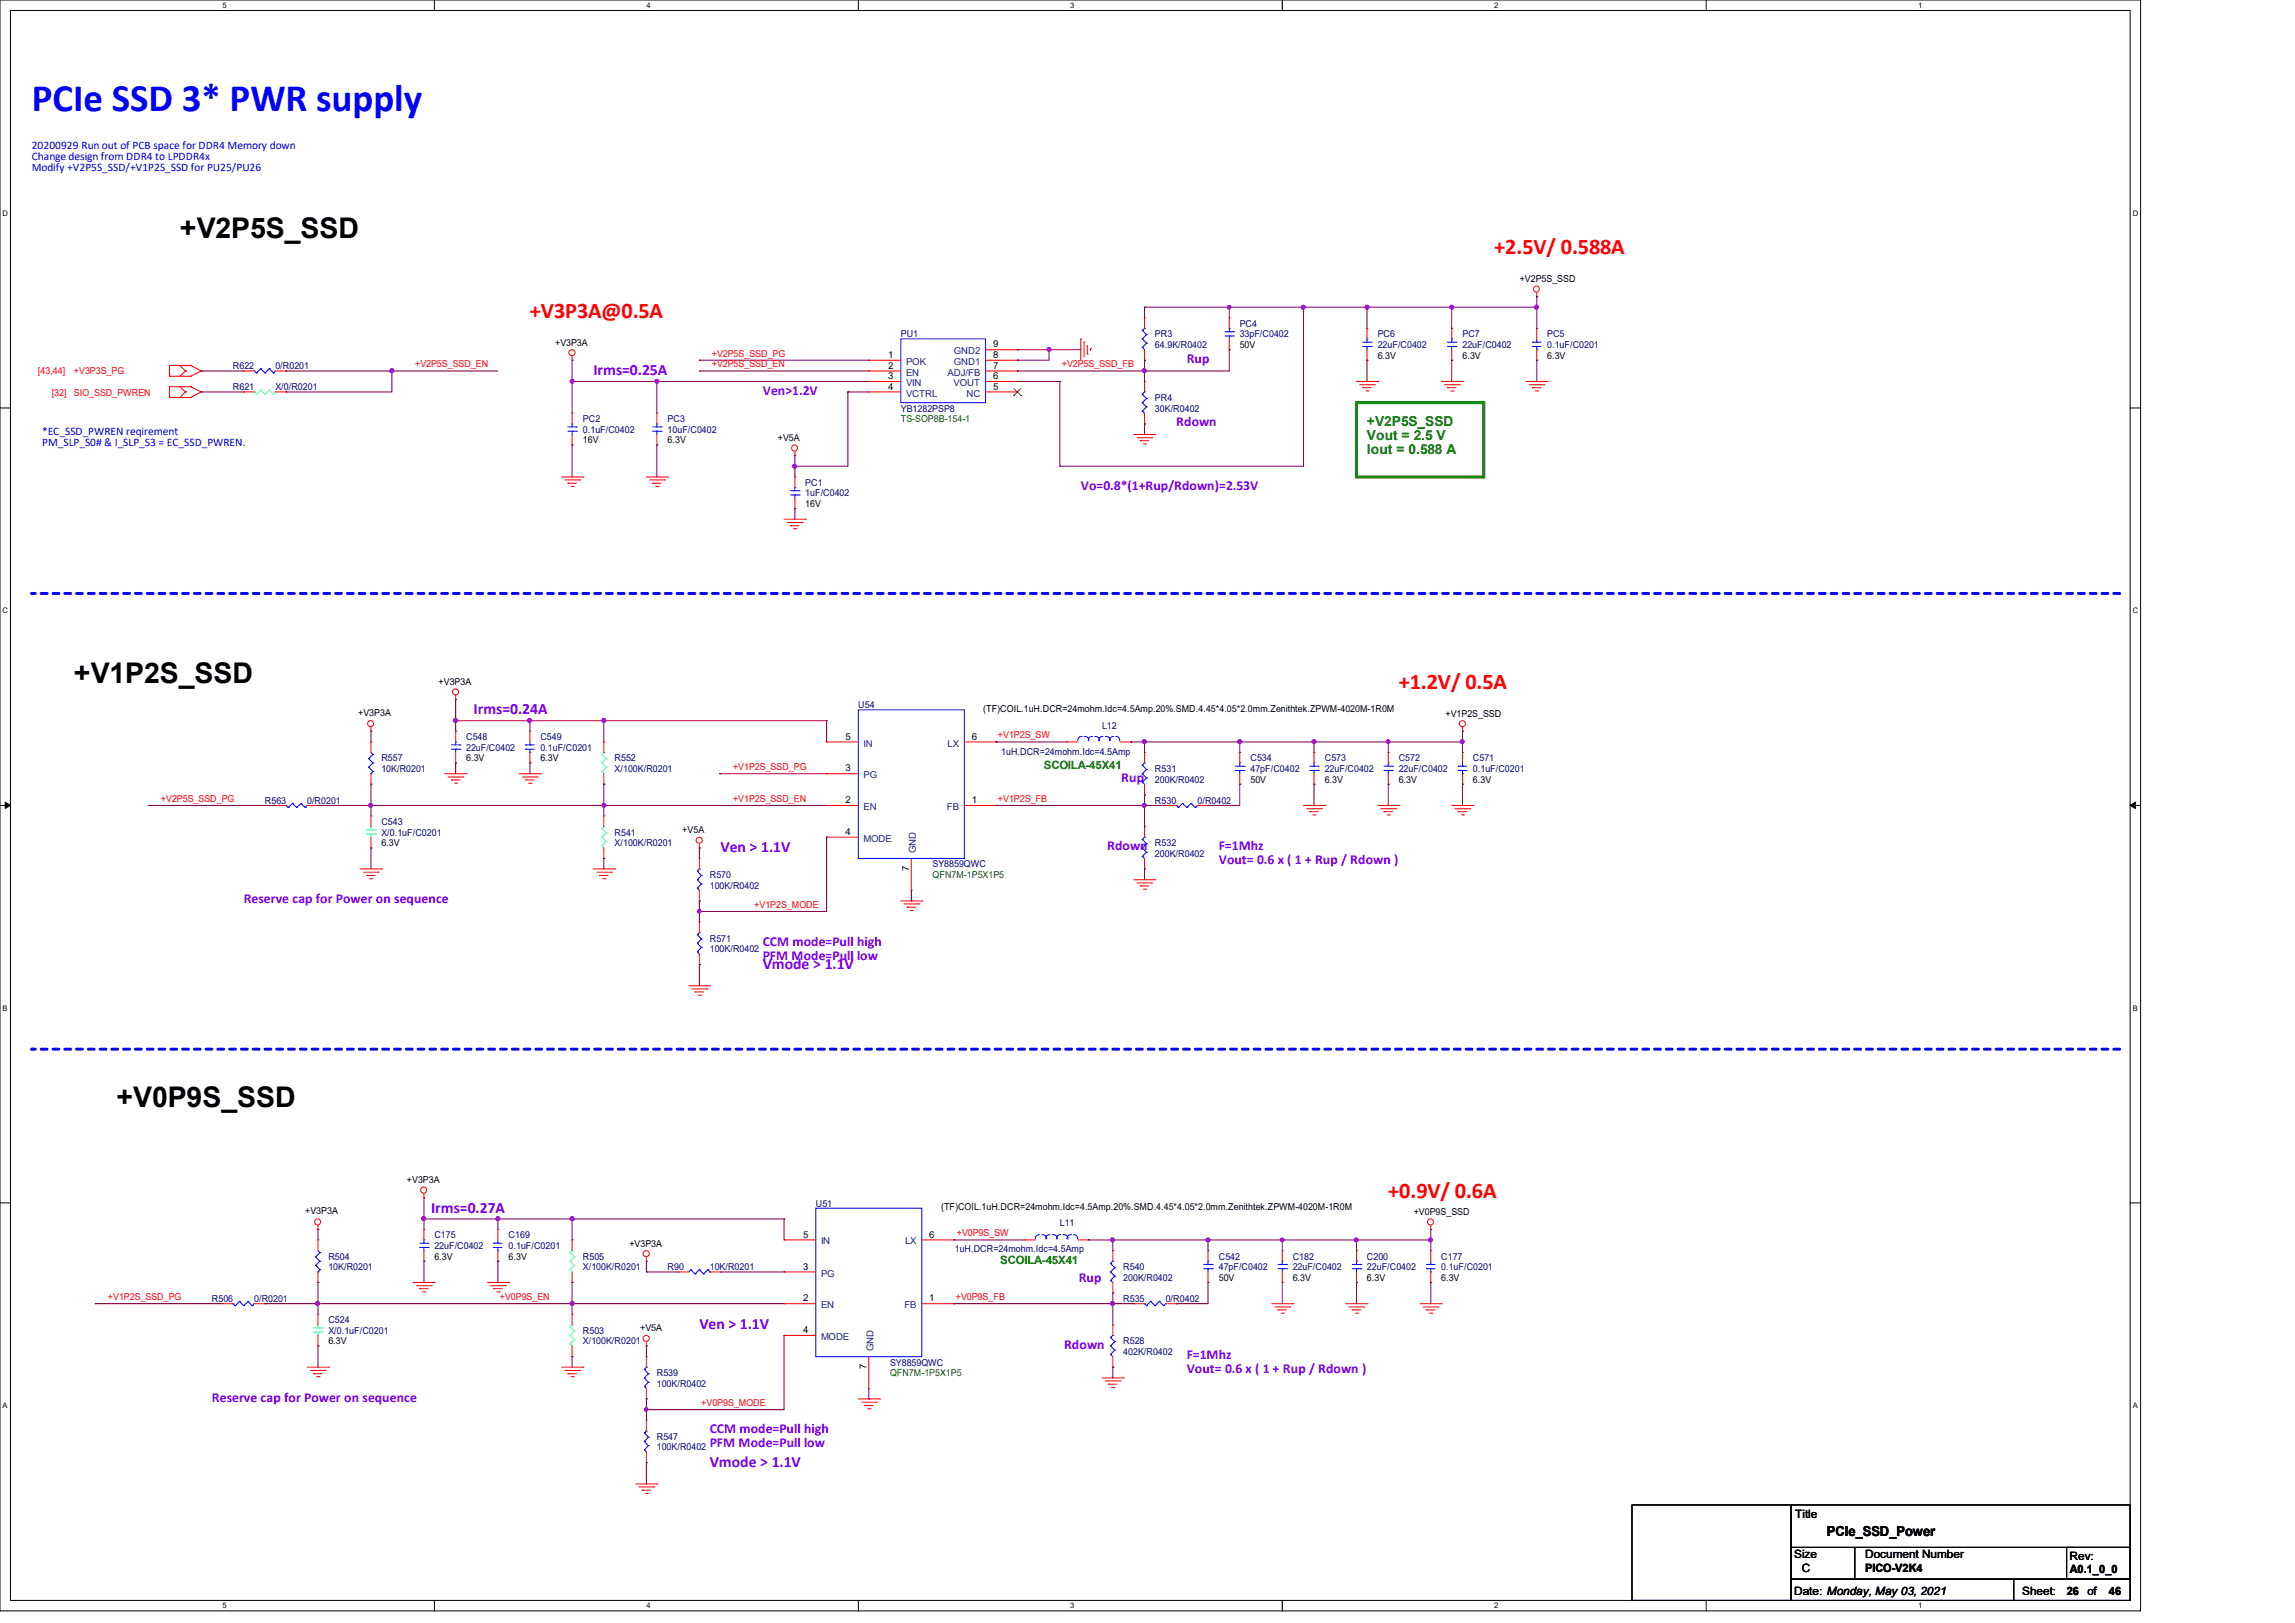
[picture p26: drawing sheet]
<svg xmlns="http://www.w3.org/2000/svg" width="297mm" height="210mm" viewBox="0 0 297 210" stroke-linecap="round" stroke-linejoin="round" font-family="sans-serif">
<defs><g id="words">
<text font-size="5" fill="#00f" x="4.1" y="14.4">PCIe SSD 3* PWR supply</text>
<g font-size="3.7">
<text x="23.3" y="30.9">+V2P5S_SSD</text>
<text x="9.6" y="88.4">+V1P2S_SSD</text>
<text x="15.1" y="143.3">+V0P9S_SSD</text>
</g>
<g font-size="2.9" fill="#f00">
<text x="193.4" y="32.9">+2.5V/ 0.588A</text>
<text x="68.6" y="41.1">+V3P3A@0.5A</text>
<text x="181" y="89.2">+1.2V/ 0.5A</text>
<text x="179.7" y="155">+0.9V/ 0.6A</text>
</g>
<g font-size="2" fill="#8000ff">
<text x="76.8" y="48.6">Irms=0.25A</text>
<text x="61.3" y="92.5">Irms=0.24A</text>
<text x="93.3" y="110.3">Ven &gt; 1.1V</text>
<text x="98.7" y="125.4">Vmode &gt; 1.1V</text>
<text x="55.8" y="156.9">Irms=0.27A</text>
<text x="90.5" y="172">Ven &gt; 1.1V</text>
<text x="91.9" y="189.8">Vmode &gt; 1.1V</text>
</g>
<g font-size="1.8" fill="#8000ff">
<text x="153.6" y="46.9">Rup</text>
<text x="98.7" y="51.1">Ven&gt;1.2V</text>
<text x="152.2" y="55.2">Rdown</text>
<text x="139.9" y="63.4">Vo=0.8*(1+Rup/Rdown)=2.53V</text>
<text x="145.1" y="101.1">Rup</text>
<text x="143.3" y="110">Rdown</text>
<text x="157.7" y="110">F=1Mhz</text>
<text x="157.7" y="111.8">Vout= 0.6 x ( 1 + Rup / Rdown )</text>
<text x="31.5" y="116.9">Reserve cap for Power on sequence</text>
<text x="98.7" y="122.4">CCM mode=Pull high</text>
<text x="98.7" y="124.2">PFM Mode=Pull low</text>
<text x="139.6" y="165.9">Rup</text>
<text x="137.7" y="174.5">Rdown</text>
<text x="153.6" y="175.9">F=1Mhz</text>
<text x="153.6" y="177.6">Vout= 0.6 x ( 1 + Rup / Rdown )</text>
<text x="27.4" y="181.4">Reserve cap for Power on sequence</text>
<text x="91.9" y="185.5">CCM mode=Pull high</text>
<text x="91.9" y="187.2">PFM Mode=Pull low</text>
</g>
<g font-size="1.8" fill="#008000">
<text x="176.9" y="55.1">+V2P5S_SSD</text>
<text x="176.9" y="56.9">Vout = 2.5 V</text>
<text x="176.9" y="58.8">Iout = 0.588 A</text>
</g>
<text font-size="1.8" x="236.4" y="198.7">PCIe_SSD_Power</text>
<g font-size="1.5" fill="#00f">
<text x="4.1" y="19.2">20200929 Run out of PCB space for DDR4 Memory down</text>
<text x="4.1" y="20.7">Change design from DDR4 to LPDDR4x</text>
<text x="4.1" y="22.2">Modify +V2P5S_SSD/+V1P2S_SSD for PU25/PU26</text>
<text x="5.5" y="56.3">*EC_SSD_PWREN reqirement</text>
<text x="5.5" y="57.7">PM_SLP_S0# &amp; I_SLP_S3 = EC_SSD_PWREN.</text>
</g>
<g font-size="1.5" fill="#008000">
<text x="135.1" y="99.5">SCOILA-45X41</text>
<text x="129.5" y="163.6">SCOILA-45X41</text>
</g>
<g font-size="1.5">
<text x="232.3" y="196.4">Title</text>
<text x="232.2" y="201.6">Size</text>
<text x="233.2" y="203.4">C</text>
<text x="241.4" y="201.6">Document Number</text>
<text x="241.4" y="203.4">PICO-V2K4</text>
<text x="267.8" y="201.8">Rev:</text>
<text x="267.9" y="203.5">A0.1_0_0</text>
<text x="232.2" y="206.4">Date: Monday, May 03, 2021</text>
<text x="261.7" y="206.4">Sheet:</text>
<text x="267.5" y="206.4">26</text>
<text x="270.2" y="206.4">of</text>
<text x="272.9" y="206.4">46</text>
</g>
<g font-size="1.2">
<text x="196.7" y="36.5">+V2P5S_SSD</text>
<text x="71.8" y="44.7">+V3P3A</text>
<text x="114.9" y="46.3">1</text>
<text x="114.9" y="47.7">2</text>
<text x="128.5" y="45">9</text>
<text x="128.5" y="46.3">8</text>
<text x="128.5" y="47.7">7</text>
<text x="160.4" y="45">50V</text>
<text x="178.3" y="46.4">6.3V</text>
<text x="189.3" y="46.4">6.3V</text>
<text x="200.2" y="46.4">6.3V</text>
<text x="114.9" y="49.1">3</text>
<text x="114.9" y="50.4">4</text>
<text x="128.5" y="49.1">6</text>
<text x="128.5" y="50.4">5</text>
<text x="75.4" y="57.4">16V</text>
<text x="86.4" y="57.4">6.3V</text>
<text x="100.7" y="57.1">+V5A</text>
<text x="104.2" y="65.6">16V</text>
<text x="56.8" y="88.6">+V3P3A</text>
<text x="46.4" y="92.6">+V3P3A</text>
<text x="109.4" y="95.7">5</text>
<text x="125.8" y="95.7">6</text>
<text x="127.3" y="92.1">(TF)COIL.1uH.DCR=24mohm.Idc=4.5Amp.20%.SMD.4.45*4.05*2.0mm.Zenithtek.ZPWM-4020M-1R0M</text>
<text x="187.1" y="92.8">+V1P2S_SSD</text>
<text x="60.3" y="98.5">6.3V</text>
<text x="69.9" y="98.5">6.3V</text>
<text x="109.4" y="99.8">3</text>
<text x="161.8" y="101.3">50V</text>
<text x="171.4" y="101.3">6.3V</text>
<text x="181" y="101.3">6.3V</text>
<text x="190.6" y="101.3">6.3V</text>
<text x="88.3" y="107.8">+V5A</text>
<text x="109.4" y="103.9">2</text>
<text x="125.8" y="103.9">1</text>
<text x="49.4" y="109.5">6.3V</text>
<text x="109.4" y="108">4</text>
<text x="117.6" y="112.7" transform="rotate(-90 117.6 112.7)">7</text>
<text x="52.7" y="153.1">+V3P3A</text>
<text x="39.5" y="157.1">+V3P3A</text>
<text x="81.4" y="161.3">+V3P3A</text>
<text x="103.9" y="160.1">5</text>
<text x="120.3" y="160.1">6</text>
<text x="121.8" y="156.5">(TF)COIL.1uH.DCR=24mohm.Idc=4.5Amp.20%.SMD.4.45*4.05*2.0mm.Zenithtek.ZPWM-4020M-1R0M</text>
<text x="183" y="157.2">+V0P9S_SSD</text>
<text x="56.2" y="163">6.3V</text>
<text x="65.8" y="163">6.3V</text>
<text x="103.9" y="164.3">3</text>
<text x="157.7" y="165.7">50V</text>
<text x="167.3" y="165.7">6.3V</text>
<text x="176.9" y="165.7">6.3V</text>
<text x="186.5" y="165.7">6.3V</text>
<text x="42.5" y="173.9">6.3V</text>
<text x="82.8" y="172.3">+V5A</text>
<text x="103.9" y="168.4">2</text>
<text x="103.9" y="172.5">4</text>
<text x="120.3" y="168.4">1</text>
<text x="112.1" y="177.2" transform="rotate(-90 112.1 177.2)">7</text>
</g>
<g font-size="1.2" fill="#000080">
<text x="30.1" y="47.8">R622</text>
<text x="35.6" y="47.8">0/R0201</text>
<text x="116.6" y="43.6">PU1</text>
<text x="149.5" y="43.6">PR3</text>
<text x="149.5" y="45">64.9K/R0402</text>
<text x="160.4" y="42.3">PC4</text>
<text x="160.4" y="43.6">33pF/C0402</text>
<text x="178.3" y="43.6">PC6</text>
<text x="178.3" y="45">22uF/C0402</text>
<text x="189.3" y="43.6">PC7</text>
<text x="189.3" y="45">22uF/C0402</text>
<text x="200.2" y="43.6">PC5</text>
<text x="200.2" y="45">0.1uF/C0201</text>
<text x="30.1" y="50.5">R621</text>
<text x="35.6" y="50.5">X/0/R0201</text>
<text x="116.6" y="53.3">YB1282PSP8</text>
<text x="149.5" y="51.9">PR4</text>
<text x="149.5" y="53.3">30K/R0402</text>
<text x="75.4" y="54.6">PC2</text>
<text x="75.4" y="56">0.1uF/C0402</text>
<text x="86.4" y="54.6">PC3</text>
<text x="86.4" y="56">10uF/C0402</text>
<text x="104.2" y="62.9">PC1</text>
<text x="104.2" y="64.2">1uF/C0402</text>
<text x="60.3" y="95.8">C548</text>
<text x="69.9" y="95.8">C549</text>
<text x="111.1" y="91.7">U54</text>
<text x="142.6" y="94.3">L12</text>
<text x="49.4" y="98.5">R557</text>
<text x="49.4" y="99.9">10K/R0201</text>
<text x="60.3" y="97.2">22uF/C0402</text>
<text x="69.9" y="97.2">0.1uF/C0201</text>
<text x="79.5" y="98.5">R552</text>
<text x="79.5" y="99.9">X/100K/R0201</text>
<text x="129.6" y="97.7">1uH.DCR=24mohm.Idc=4.5Amp</text>
<text x="149.5" y="99.9">R531</text>
<text x="149.5" y="101.3">200K/R0402</text>
<text x="161.8" y="98.5">C534</text>
<text x="161.8" y="99.9">47pF/C0402</text>
<text x="171.4" y="98.5">C573</text>
<text x="171.4" y="99.9">22uF/C0402</text>
<text x="181" y="98.5">C572</text>
<text x="181" y="99.9">22uF/C0402</text>
<text x="190.6" y="98.5">C571</text>
<text x="190.6" y="99.9">0.1uF/C0201</text>
<text x="34.3" y="104">R563</text>
<text x="39.8" y="104">0/R0201</text>
<text x="49.4" y="106.7">C543</text>
<text x="149.5" y="104">R530</text>
<text x="155" y="104">0/R0402</text>
<text x="49.4" y="108.1">X/0.1uF/C0201</text>
<text x="79.5" y="108.1">R541</text>
<text x="79.5" y="109.5">X/100K/R0201</text>
<text x="91.9" y="113.6">R570</text>
<text x="120.7" y="112.2">SY8859QWC</text>
<text x="149.5" y="109.5">R532</text>
<text x="149.5" y="110.9">200K/R0402</text>
<text x="91.9" y="115">100K/R0402</text>
<text x="91.9" y="121.8">R571</text>
<text x="91.9" y="123.2">100K/R0402</text>
<text x="56.2" y="160.2">C175</text>
<text x="56.2" y="161.6">22uF/C0402</text>
<text x="65.8" y="160.2">C169</text>
<text x="65.8" y="161.6">0.1uF/C0201</text>
<text x="105.6" y="156.1">U51</text>
<text x="137.2" y="158.7">L11</text>
<text x="42.5" y="163">R504</text>
<text x="42.5" y="164.3">10K/R0201</text>
<text x="75.4" y="163">R505</text>
<text x="75.4" y="164.3">X/100K/R0201</text>
<text x="86.4" y="164.3">R90</text>
<text x="91.9" y="164.3">10K/R0201</text>
<text x="123.6" y="162">1uH.DCR=24mohm.Idc=4.5Amp</text>
<text x="145.4" y="164.3">R540</text>
<text x="145.4" y="165.7">200K/R0402</text>
<text x="157.7" y="163">C542</text>
<text x="157.7" y="164.3">47pF/C0402</text>
<text x="167.3" y="163">C182</text>
<text x="167.3" y="164.3">22uF/C0402</text>
<text x="176.9" y="163">C200</text>
<text x="176.9" y="164.3">22uF/C0402</text>
<text x="186.5" y="163">C177</text>
<text x="186.5" y="164.3">0.1uF/C0201</text>
<text x="27.4" y="168.4">R506</text>
<text x="32.9" y="168.4">0/R0201</text>
<text x="42.5" y="171.2">C524</text>
<text x="42.5" y="172.6">X/0.1uF/C0201</text>
<text x="75.4" y="172.6">R503</text>
<text x="75.4" y="173.9">X/100K/R0201</text>
<text x="145.4" y="173.9">R528</text>
<text x="145.4" y="168.4">R535</text>
<text x="150.9" y="168.4">0/R0402</text>
<text x="85" y="178.1">R539</text>
<text x="85" y="179.4">100K/R0402</text>
<text x="115.2" y="176.7">SY8859QWC</text>
<text x="145.4" y="175.3">402K/R0402</text>
<text x="85" y="186.3">R547</text>
<text x="85" y="187.7">100K/R0402</text>
</g>
<g font-size="1.2" fill="#f00">
<text x="53.7" y="47.5">+V2P5S_SSD_EN</text>
<text x="92.1" y="46.1">+V2P5S_SSD_PG</text>
<text x="92.1" y="47.5">+V2P5S_SSD_EN</text>
<text x="137.4" y="47.5">+V2P5S_SSD_FB</text>
<text x="4.9" y="48.4">[43,44]</text>
<text x="6.7" y="51.2">[32]</text>
<text x="9.6" y="48.4">+V3P3S_PG</text>
<text x="9.6" y="51.2">SIO_SSD_PWREN</text>
<text x="129.2" y="95.5">+V1P2S_SW</text>
<text x="94.9" y="99.7">+V1P2S_SSD_PG</text>
<text x="20.8" y="103.8">+V2P5S_SSD_PG</text>
<text x="94.9" y="103.8">+V1P2S_SSD_EN</text>
<text x="129.2" y="103.8">+V1P2S_FB</text>
<text x="97.6" y="117.5">+V1P2S_MODE</text>
<text x="123.8" y="160">+V0P9S_SW</text>
<text x="14" y="168.2">+V1P2S_SSD_PG</text>
<text x="64.7" y="168.2">+V0P9S_EN</text>
<text x="123.7" y="168.2">+V0P9S_FB</text>
<text x="90.8" y="181.9">+V0P9S_MODE</text>
</g>
<g font-size="1.2" fill="#004080">
<text x="117.3" y="47.2">POK</text>
<text x="123.4" y="45.8">GND2</text>
<text x="123.4" y="47.2">GND1</text>
<text x="117.3" y="48.6">EN</text>
<text x="117.3" y="50">VIN</text>
<text x="117.3" y="51.3">VCTRL</text>
<text x="122.6" y="48.6">ADJ/FB</text>
<text x="123.4" y="50">VOUT</text>
<text x="125.1" y="51.3">NC</text>
<text x="111.8" y="100.7">PG</text>
<text x="111.8" y="96.6">IN</text>
<text x="122.6" y="96.6">LX</text>
<text x="111.8" y="104.8">EN</text>
<text x="122.6" y="104.8">FB</text>
<text x="111.8" y="108.9">MODE</text>
<text x="118.5" y="110.4" transform="rotate(-90 118.5 110.4)">GND</text>
<text x="106.3" y="161">IN</text>
<text x="117.1" y="161">LX</text>
<text x="106.3" y="165.2">PG</text>
<text x="106.3" y="169.3">EN</text>
<text x="106.3" y="173.4">MODE</text>
<text x="117" y="169.3">FB</text>
<text x="113" y="174.9" transform="rotate(-90 113 174.9)">GND</text>
</g>
<g font-size="1.2" fill="#008000">
<text x="116.6" y="54.6">TS-SOP8B-154-1</text>
<text x="120.7" y="113.6">QFN7M-1P5X1P5</text>
<text x="115.2" y="178.1">QFN7M-1P5X1P5</text>
</g>
<g font-size="1">
<text x="28.8" y="1">5</text>
<text x="83.7" y="1">4</text>
<text x="138.5" y="1">3</text>
<text x="193.4" y="1">2</text>
<text x="248.2" y="1">1</text>
<text x=".3" y="27.9">D</text>
<text x="276" y="27.9">D</text>
<text x=".3" y="79.4">C</text>
<text x="276" y="79.4">C</text>
<text x=".3" y="130.8">B</text>
<text x="276" y="130.8">B</text>
<text x=".3" y="182.2">A</text>
<text x="276" y="182.2">A</text>
<text x="28.8" y="208.1">5</text>
<text x="83.7" y="208.1">4</text>
<text x="138.5" y="208.1">3</text>
<text x="193.4" y="208.1">2</text>
<text x="248.2" y="208.1">1</text>
</g>
</g></defs>
<path d="M0 0h277v208.4h-277zM1.4 1.4h274.3v205.7h-274.3z" fill="none" stroke="#000" stroke-width=".13"/>
<g fill="#fff">
<path d="M28.8 .1h.5v1.1h-.5z"/>
<path d="M28.8 207.2h.5v1.1h-.5z"/>
</g>
<path d="M56.2 0v1.4M56.2 207.1v1.3" fill="none" stroke="#000" stroke-width=".13"/>
<g fill="#fff">
<path d="M83.7 .1h.5v1.1h-.5z"/>
<path d="M83.7 207.2h.5v1.1h-.5z"/>
</g>
<path d="M111.1 0v1.4M111.1 207.1v1.3" fill="none" stroke="#000" stroke-width=".13"/>
<g fill="#fff">
<path d="M138.5 .1h.6v1.1h-.6z"/>
<path d="M138.5 207.2h.6v1.1h-.6z"/>
</g>
<path d="M165.9 0v1.4M165.9 207.1v1.3" fill="none" stroke="#000" stroke-width=".13"/>
<g fill="#fff">
<path d="M193.4 .1h.5v1.1h-.5z"/>
<path d="M193.4 207.2h.5v1.1h-.5z"/>
</g>
<path d="M220.8 0v1.4M220.8 207.1v1.3" fill="none" stroke="#000" stroke-width=".13"/>
<g fill="#fff">
<path d="M248.2 .1h.6v1.1h-.6z"/>
<path d="M248.2 207.2h.6v1.1h-.6z"/>
<path d="M.3 27.1h.8v1.1h-.8z"/>
<path d="M276 27.1h.7v1.1h-.7z"/>
<path d="M.3 78.5h.8v1.1h-.8z"/>
<path d="M276 78.5h.7v1.1h-.7z"/>
</g>
<path d="M0 52.8h1.4M275.7 52.8h1.3" fill="none" stroke="#000" stroke-width=".13"/>
<g fill="#fff">
<path d="M.3 129.9h.7v1.1h-.7z"/>
<path d="M276 129.9h.6v1.1h-.6z"/>
</g>
<path d="M0 104.2h1.4M275.7 104.2h1.3" fill="none" stroke="#000" stroke-width=".13"/>
<path d="M.7 103.8l.7 .4-.7 .4zM275.7 104.2l.7-.4v.8z" fill="#000" stroke="#000" stroke-width=".13"/>
<g fill="#fff">
<path d="M.3 181.4h.7v1.1h-.7z"/>
<path d="M276 181.4h.6v1.1h-.6z"/>
</g>
<path d="M0 155.7h1.4M275.7 155.7h1.3" fill="none" stroke="#000" stroke-width=".13"/>
<path d="M175.6 52.1h16.4v9.6h-16.4z" fill="none" stroke="#008000" stroke-width=".38"/>
<path d="M274.3 76.8h-270.2" fill="none" stroke="#00f" stroke-width=".38" stroke-dasharray=".8 .8"/>
<circle cx="4.1" cy="76.8" r=".19" fill="#00f" stroke-dasharray=".8 .8"/>
<path d="M274.3 135.8h-270.2" fill="none" stroke="#00f" stroke-width=".38" stroke-dasharray=".8 .8"/>
<circle cx="4.1" cy="135.8" r=".19" fill="#00f" stroke-dasharray=".8 .8"/>
<g fill="none" stroke="#f00" stroke-width=".13">
<path d="M198.9 38.4h.1M198.9 37.8v.6M21.9 48.7h.1M21.9 51.4h.1M21.9 48.7h2.8M21.9 51.4h2.8M23.3 47.3l.7 .7M23.3 50l.7 .7M24 48h.1M24 50.7h.1M24 48l-.7 .7M24 50.7l-.7 .7"/>
<path d="M24.7 47.3h.1M24.7 48.7h.1M24.7 50h.1M24.7 51.4h.1M24.7 47.3h-2.8v1.4M24.7 47.3l1.3 .7M24.7 50h-2.8v1.4M24.7 50l1.3 .7M26 48h.1M26 50.7h.1M26 48l-1.3 .7M26 50.7l-1.3 .7"/>
<path d="M31.5 48h.1M31.5 50.7h.1M31.5 48h1.4M31.5 50.7h1.4M35.6 48h1.4M35.6 50.7h1.4M37 48h.1M37 50.7h.1M74 46.6h.1M74 57.6h.1M74 53.5h.1M74 46.1v.5"/>
<path d="M74 53.5v1.4M74 56.2v1.4M85 57.6h.1M85 53.5h.1M85 53.5v1.4M85 56.2v1.4M102.9 59h.1M102.9 58.4v.6M112.4 46.6h.1M112.4 48h.1M112.4 49.4h.1M112.4 50.7h.1"/>
<path d="M112.4 49.4h4.2M112.4 48h4.2M112.4 46.6h4.2M112.4 50.7h4.2M127.6 49.4h4.1M127.6 48h4.1M127.6 46.6h4.1M127.6 50.7h4.1M127.6 45.3h4.1M131.7 45.3h.1M131.7 46.6h.1M131.7 48h.1"/>
<path d="M131.7 49.4h.1M131.7 50.7h.1M139.9 43.9h.1M139.9 43.9v2.7M140.3 44.3h.1M140.3 44.3v1.9M140.7 45.8h.1M140.7 44.7v1.1M141.1 45.1h.1M141.1 45.1v.3M146.7 56.2h2.8M147.2 56.6h1.9"/>
<path d="M147.6 57h.1M147.6 57h1.1M148 57.4h.3M148.1 54.9h.1M148.1 49.4h.1M148.1 46.6h.1M148.1 41.1h.1M148.1 41.1v1.4M148.1 45.3v1.3M148.1 49.4v1.3M148.1 53.5v1.4M148.3 57.4h.1"/>
<path d="M149.1 56.6h.1M149.5 56.2h.1M159.1 45.3h.1M159.1 41.1h.1M159.1 41.1v1.4M159.1 43.9v1.4M175.6 49.4h2.7M176 49.8h1.9M176.4 50.2h.1M176.4 50.2h1.1M176.8 50.6h.2M176.9 46.6h.1"/>
<path d="M176.9 42.5h.1M176.9 42.5v1.4M176.9 45.3v1.3M177 50.6h.1M177.9 49.8h.1M178.3 49.4h.1M186.5 49.4h2.8M186.9 49.8h1.9M187.3 50.2h.1M187.3 50.2h1.1M187.7 50.6h.3M187.9 46.6h.1"/>
<path d="M187.9 42.5h.1M187.9 42.5v1.4M187.9 45.3v1.3M188 50.6h.1M188.8 49.8h.1M189.3 49.4h.1M197.5 49.4h2.7M197.9 49.8h1.9M198.3 50.2h.1M198.3 50.2h1.1M198.7 50.6h.3M198.9 42.5h.1"/>
<path d="M198.9 46.6h.1M198.9 42.5v1.4M198.9 45.3v1.3M199 50.6h.1M199.8 49.8h.1M200.2 49.4h.1M72.7 61.7h2.7M73.1 62.1h1.9M73.5 62.5h.1M73.5 62.5h1.1M73.9 62.9h.3M74.2 62.9h.1"/>
<path d="M75 62.1h.1M75.4 61.7h.1M83.7 61.7h2.7M84.1 62.1h1.9M84.5 62.5h.1M84.5 62.5h1.1M84.9 62.9h.3M85.2 62.9h.1M86 62.1h.1M86.4 61.7h.1M101.5 67.2h2.7M101.9 67.6h1.9"/>
<path d="M102.3 68h.1M102.3 68h1.1M102.7 68.4h.3M102.9 65.8h.1M102.9 61.7h.1M102.9 61.7v1.4M102.9 64.4v1.4M103 68.4h.1M103.8 67.6h.1M104.2 67.2h.1M48 94.6h.1M48 96h.1"/>
<path d="M48 94.1v.5M48 96v1.4M59 90.5h.1M59 98.7h.1M59 94.6h.1M59 90v.5M59 94.6v1.4M59 97.4v1.3M68.6 94.6h.1M68.6 98.7h.1M68.6 94.6v1.4M68.6 97.4v1.3"/>
<path d="M78.1 96h.1M78.1 96v1.4M107 96h.1M107 96h4.1M124.8 96h4.1M128.9 96h.1M138.1 96h.1M138.1 96h1.4M144.9 96h1.4M146.3 96h.1M148.1 97.4h.1M148.1 97.4v1.3"/>
<path d="M160.4 97.4h.1M160.4 97.4v1.3M170.1 97.4h.1M170.1 97.4v1.3M179.7 97.4h.1M179.7 97.4v1.3M189.3 94.6h.1M189.3 97.4h.1M189.3 94.1v.5M189.3 97.4v1.3M35.6 104.2h.1M35.6 104.2h1.4"/>
<path d="M39.8 104.2h1.3M41.1 104.2h.1M46.6 112.4h2.8M47 112.9h1.9M47.5 113.3h.1M47.5 113.3h1.1M47.8 113.7h.3M48 101.5h.1M48 109.7h.1M48 105.6h.1M48 100.1v1.4M48 105.6v1.4"/>
<path d="M48 108.3v1.4M48.1 113.7h.1M48.9 112.9h.1M49.4 112.4h.1M57.6 100.1h2.7M58 100.5h1.9M58.4 100.9h.1M58.4 100.9h1.1M58.8 101.3h.3M59.1 101.3h.1M59.9 100.5h.1M60.3 100.1h.1"/>
<path d="M67.2 100.1h2.7M67.6 100.5h1.9M68 100.9h.1M68 100.9h1.1M68.4 101.3h.3M68.7 101.3h.1M69.5 100.5h.1M69.9 100.1h.1M76.8 112.4h2.7M77.2 112.9h1.9M77.6 113.3h.1M77.6 113.3h1.1"/>
<path d="M78 113.7h.3M78.1 101.5h.1M78.1 111.1h.1M78.1 105.6h.1M78.1 100.1v1.4M78.1 105.6v1.4M78.1 109.7v1.4M78.3 113.7h.1M79.1 112.9h.1M79.5 112.4h.1M90.5 109.7h.1M90.5 116.6h.1"/>
<path d="M90.5 111.1h.1M90.5 119.3h.1M90.5 109.2v.5M90.5 111.1v1.3M90.5 115.2v1.4M90.5 119.3v1.4M107 104.2h.1M107 100.1h.1M107 108.3h.1M107 100.1h4.1M107 104.2h4.1M107 108.3h4.1"/>
<path d="M116.6 116.6h2.7M117 117h1.9M117.4 117.4h.1M117.4 117.4h1.1M117.8 117.8h.3M117.9 115.2h.1M117.9 111.1v4.1M118.1 117.8h.1M118.9 117h.1M119.3 116.6h.1M124.8 104.2h4.1M128.9 104.2h.1"/>
<path d="M146.7 113.8h2.8M147.2 114.3h1.9M147.6 114.6h.1M147.6 114.6h1.1M148 115.1h.3M148.1 112.4h.1M148.1 107h.1M148.1 102.9h.1M148.1 101.5v1.4M148.1 107v1.3M148.1 111.1v1.3M148.3 115.1h.1"/>
<path d="M149.1 114.3h.1M149.5 113.8h.1M150.9 104.2h.1M150.9 104.2h1.3M155 104.2h1.3M156.3 104.2h.1M160.4 101.5h.1M160.4 100.1v1.4M168.7 104.2h2.7M169.1 104.6h1.9M169.5 105h.1M169.5 105h1.1"/>
<path d="M169.9 105.5h.3M170.1 101.5h.1M170.1 100.1v1.4M170.2 105.5h.1M171 104.6h.1M171.4 104.2h.1M178.3 104.2h2.7M178.7 104.6h1.9M179.1 105h.1M179.1 105h1.1M179.5 105.5h.3M179.7 101.5h.1"/>
<path d="M179.7 100.1v1.4M179.8 105.5h.1M180.6 104.6h.1M181 104.2h.1M187.9 104.2h2.7M188.3 104.6h1.9M188.7 105h.1M188.7 105h1.1M189.1 105.5h.3M189.3 101.5h.1M189.3 100.1v1.4M189.4 105.5h.1"/>
<path d="M190.2 104.6h.1M190.6 104.2h.1M89.2 127.6h2.7M89.5 128h2M90 128.4h.1M90 128.4h1.1M90.4 128.8h.2M90.5 124.8h.1M90.5 123.4v1.4M90.6 128.8h.1M91.5 128h.1M91.9 127.6h.1"/>
<path d="M41.1 159.1h.1M41.1 158.5v.6M54.9 155h.1M54.9 159.1h.1M54.9 154.4v.6M54.9 159.1v1.3M64.4 159.1h.1M64.4 159.1v1.3M185.2 159.1h.1M185.2 158.5v.6M28.8 168.7h.1M28.8 168.7h1.3"/>
<path d="M32.9 168.7h1.4M34.3 168.7h.1M39.8 176.9h2.7M40.2 177.3h1.9M40.6 177.8h.1M40.6 177.8h1.1M41 178.1h.3M41.1 174.2h.1M41.1 170.1h.1M41.1 160.4h.1M41.1 165.9h.1M41.1 160.4v1.4"/>
<path d="M41.1 164.6v1.3M41.1 170.1v1.3M41.1 172.8v1.4M41.3 178.1h.1M42.1 177.3h.1M42.5 176.9h.1M53.5 165.9h2.7M53.9 166.4h1.9M54.3 166.8h.1M54.3 166.8h1.1M54.7 167.2h.3M54.9 163.2h.1"/>
<path d="M54.9 161.8v1.4M55 167.2h.1M55.8 166.4h.1M56.2 165.9h.1M63.1 165.9h2.7M63.5 166.4h1.9M63.9 166.8h.1M63.9 166.8h1.1M64.3 167.2h.3M64.4 163.2h.1M64.4 161.8v1.4M64.6 167.2h.1"/>
<path d="M65.4 166.4h.1M65.8 165.9h.1M72.7 176.9h2.7M73.1 177.3h1.9M73.5 177.8h.1M73.5 177.8h1.1M73.9 178.1h.3M74 175.6h.1M74 170.1h.1M74 165.9h.1M74 160.4h.1M74 160.4v1.4"/>
<path d="M74 164.6v1.3M74 170.1v1.3M74 174.2v1.4M74.2 178.1h.1M75 177.3h.1M75.4 176.9h.1M83.7 163.2h.1M83.7 174.2h.1M83.7 175.6h.1M83.7 162.6v.6M83.7 173.6v.6M83.7 175.6v1.3"/>
<path d="M83.7 179.7v1.3M87.8 164.6h.1M87.8 164.6h1.4M91.9 164.6h1.4M93.3 164.6h.1M101.5 168.7h.1M101.5 164.6h.1M101.5 160.4h.1M101.5 172.8h.1M101.5 168.7h4.1M101.5 160.4h4.1M101.5 164.6h4.1"/>
<path d="M101.5 172.8h4.1M112.4 179.7h.1M112.4 175.6v4.1M119.3 168.7h4.1M119.3 160.4h4.1M123.4 168.7h.1M123.4 160.4h.1M132.6 160.4h.1M132.6 160.4h1.4M139.5 160.4h1.3M140.8 160.4h.1M142.6 178.3h2.8"/>
<path d="M143 178.7h1.9M143.5 179.1h.1M143.5 179.1h1.1M143.8 179.5h.3M144 167.3h.1M144 161.8h.1M144 176.9h.1M144 171.4h.1M144 161.8v1.4M144 165.9v1.4M144 171.4v1.4M144 175.6v1.3"/>
<path d="M144.1 179.5h.1M144.9 178.7h.1M145.4 178.3h.1M146.7 168.7h.1M146.7 168.7h1.4M150.9 168.7h1.3M152.2 168.7h.1M156.3 165.9h.1M156.3 161.8h.1M156.3 161.8v1.4M156.3 164.6v1.3M164.6 168.7h2.7"/>
<path d="M165 169.1h1.9M165.4 169.5h.1M165.4 169.5h1.1M165.8 169.9h.3M165.9 165.9h.1M165.9 161.8h.1M165.9 161.8v1.4M165.9 164.6v1.3M166.1 169.9h.1M166.9 169.1h.1M167.3 168.7h.1M174.2 168.7h2.7"/>
<path d="M174.6 169.1h1.9M175 169.5h.1M175 169.5h1.1M175.4 169.9h.3M175.6 165.9h.1M175.6 161.8h.1M175.6 161.8v1.4M175.6 164.6v1.3M175.7 169.9h.1M176.5 169.1h.1M176.9 168.7h.1M183.8 168.7h2.7"/>
<path d="M184.2 169.1h1.9M184.6 169.5h.1M184.6 169.5h1.1M185 169.9h.3M185.2 161.8h.1M185.2 165.9h.1M185.2 161.8v1.4M185.2 164.6v1.3M185.3 169.9h.1M186.1 169.1h.1M186.5 168.7h.1M82.3 192h2.7"/>
<path d="M82.7 192.4h1.9M83.1 192.8h.1M83.1 192.8h1.1M83.5 193.3h.3M83.7 181h.1M83.7 189.3h.1M83.7 183.8h.1M83.7 183.8v1.4M83.7 187.9v1.4M83.8 193.3h.1M84.6 192.4h.1M85 192h.1"/>
<path d="M111.1 181h2.7M111.5 181.4h1.9M111.9 181.9h.1M111.9 181.9h1.1M112.3 182.3h.3M112.6 182.3h.1M113.4 181.4h.1M113.8 181h.1"/>
<circle cx="198.8" cy="37.4" r=".39"/>
<circle cx="74" cy="45.6" r=".39"/>
<circle cx="102.8" cy="58" r=".39"/>
<circle cx="48" cy="93.6" r=".39"/>
<circle cx="59" cy="89.5" r=".39"/>
<circle cx="189.3" cy="93.6" r=".39"/>
<circle cx="90.5" cy="108.7" r=".39"/>
<circle cx="41.1" cy="158.1" r=".39"/>
<circle cx="54.8" cy="154" r=".39"/>
<circle cx="185.1" cy="158.1" r=".39"/>
<circle cx="83.6" cy="173.2" r=".39"/>
<circle cx="83.6" cy="162.2" r=".39"/>
</g>
<path d="M211.2 194.7h20.6v12.4h-20.6zM231.8 194.7h43.9v5.5h-43.9zM231.8 200.2h8.2v4.1h-8.2zM231.8 204.3h28.8v2.8h-28.8zM240 200.2h35.7v4.1h-35.7zM260.6 204.3h15.1v2.8h-15.1zM267.5 200.2h8.2v4.1h-8.2z" fill="none" stroke="#000" stroke-width=".13"/>
<g fill="none" stroke="#00f" stroke-width=".13">
<path d="M32.9 48h.1M32.9 48l.3 .3M33.2 48.3h.1M33.7 47.7h.1M33.7 47.7l-.5 .6M33.7 47.7l.6 .6M34.3 48.3h.1M34.8 47.7h.1M34.8 47.7l.6 .6M34.8 47.7l-.5 .6M35.4 48.3h.1M35.6 48l-.2 .3"/>
<path d="M73.5 55.2h1.1M73.5 55.8h1.1M74 54.9h.1M74 55.8h.1M74 54.9v.3M74 55.8v.4M74.6 55.2h.1M74.6 55.8h.1M84.5 55.2h1.1M84.5 55.8h1.1M85 54.9h.1M85 55.8h.1"/>
<path d="M85 54.9v.3M85 55.8v.4M85.6 55.2h.1M85.6 55.8h.1M116.6 43.9h11v8.2h-11zM147.8 51h.1M147.8 53.2h.1M147.8 52.1h.1M147.8 42.8h.1M147.8 45h.1M147.8 43.9h.1M147.8 51l.6 .6"/>
<path d="M147.8 53.2l.3 .3M147.8 52.1l.6 .6M147.8 42.8l.6 .5M147.8 45l.3 .3M147.8 43.9l.6 .5M148.1 50.7h.1M148.1 42.5h.1M148.1 50.7l-.3 .3M148.1 42.5l-.3 .3M148.4 52.7h.1M148.4 51.6h.1M148.4 44.4h.1"/>
<path d="M148.4 43.3h.1M148.4 52.7l-.6 .5M148.4 51.6l-.6 .5M148.4 44.4l-.6 .6M148.4 43.3l-.6 .6M158.5 42.9h1.1M158.5 43.5h1.1M159.1 42.5h.1M159.1 43.5h.1M159.1 42.5v.4M159.1 43.5v.4M159.6 42.9h.1"/>
<path d="M159.6 43.5h.1M176.4 44.3h1.1M176.4 44.8h1.1M176.9 43.9h.1M176.9 44.8h.1M176.9 43.9v.4M176.9 44.8v.5M177.5 44.3h.1M177.5 44.8h.1M187.3 44.3h1.1M187.3 44.8h1.1M187.9 43.9h.1"/>
<path d="M187.9 44.8h.1M187.9 43.9v.4M187.9 44.8v.5M188.4 44.3h.1M188.4 44.8h.1M198.3 44.8h.1M198.3 44.3h.1M198.3 44.3h1.1M198.3 44.8h1.1M198.9 45.3h.1M198.9 44.3h.1M198.9 43.9v.4"/>
<path d="M198.9 44.8v.5M102.3 63.5h1.1M102.3 64.1h1.1M102.9 63.1h.1M102.9 64.1h.1M102.9 63.1v.4M102.9 64.1v.3M103.4 63.5h.1M103.4 64.1h.1M47.7 98.2h.1M47.7 99.3h.1M47.7 99.3l.6 .5"/>
<path d="M47.7 98.2l.6 .5M48 97.4l.3 .2M48.3 99.8h.1M48.3 97.6h.1M48.3 98.7h.1M48.3 99.8l-.3 .3M48.3 97.6l-.6 .6M48.3 98.7l-.6 .6M58.4 96.4h1.1M58.4 96.9h1.1M59 96h.1M59 96.9h.1"/>
<path d="M59 96v.4M59 96.9v.5M59.5 96.4h.1M59.5 96.9h.1M68 96.9h.1M68 96.4h.1M68 96.4h1.1M68 96.9h1.1M68.6 97.4h.1M68.6 96.4h.1M68.6 96v.4M68.6 96.9v.5"/>
<path d="M111.1 91.9h13.7v19.2h-13.7zM140 95.3a.48 .48 0 0 0-.5 .5M140.3 95.3a.48 .48 0 0 1 .6 .6M141.4 95.3a.48 .48 0 0 0-.5 .5M141.7 95.3a.48 .48 0 0 1 .6 .6M142.7 95.3a.48 .48 0 0 0-.5 .5M143 95.3h.1a.48 .48 0 0 1 .6 .6M144.1 95.3a.48 .48 0 0 0-.5 .5M144.4 95.3a.46 .46 0 0 1 .5 .5M147.8 99h.1M147.8 99l.6 .6M148.1 98.7h.1"/>
<path d="M148.1 98.7l-.3 .3M148.4 99.6h.1M148.4 99.6l-.6 .5M159.9 99.1h1.1M159.9 99.7h1.1M160.4 98.7h.1M160.4 99.7h.1M160.4 98.7v.4M160.4 99.7v.4M161 99.1h.1M161 99.7h.1M169.5 99.1h1.1"/>
<path d="M169.5 99.7h1.1M170.1 98.7h.1M170.1 99.7h.1M170.1 98.7v.4M170.1 99.7v.4M170.6 99.1h.1M170.6 99.7h.1M179.1 99.1h1.1M179.1 99.7h1.1M179.7 98.7h.1M179.7 99.7h.1M179.7 98.7v.4"/>
<path d="M179.7 99.7v.4M180.2 99.1h.1M180.2 99.7h.1M188.7 99.7h.1M188.7 99.1h.1M188.7 99.1h1.1M188.7 99.7h1.1M189.3 99.1h.1M189.3 98.7v.4M189.3 99.7v.4M37 104.2h.1M37 104.2l.3 .3"/>
<path d="M37.3 104.5h.1M37.8 104h.1M37.8 104l-.5 .5M37.8 104l.6 .5M38.4 104.5h.1M38.9 104h.1M38.9 104l.6 .5M38.9 104l-.5 .5M39.5 104.5h.1M39.8 104.2l-.3 .3M48 100.1h.1M90.3 112.7h.1"/>
<path d="M90.3 114.9h.1M90.3 113.8h.1M90.3 112.7l.5 .6M90.3 114.9l.2 .3M90.3 113.8l.5 .6M90.5 112.4h.1M90.5 112.4l-.2 .3M90.8 114.4h.1M90.8 113.3h.1M90.8 114.4l-.5 .5M90.8 113.3l-.5 .5M147.8 108.6h.1"/>
<path d="M147.8 110.8h.1M147.8 109.7h.1M147.8 101.2h.1M147.8 100.1h.1M147.8 108.6l.6 .6M147.8 110.8l.3 .3M147.8 109.7l.6 .6M147.8 101.2l.3 .3M147.8 100.1l.6 .6M148.1 108.3h.1M148.1 108.3l-.3 .3M148.4 110.3h.1"/>
<path d="M148.4 109.2h.1M148.4 100.7h.1M148.4 110.3l-.6 .5M148.4 109.2l-.6 .5M148.4 100.7l-.6 .5M152.2 104.2h.1M152.2 104.2l.3 .3M152.5 104.5h.1M153 104h.1M153 104l-.5 .5M153 104l.6 .5M153.6 104.5h.1"/>
<path d="M154.1 104h.1M154.1 104l.6 .5M154.1 104l-.5 .5M154.7 104.5h.1M155 104.2l-.3 .3M189.3 100.1h.1M90.3 120.9h.1M90.3 123.1h.1M90.3 122h.1M90.3 120.9l.5 .6M90.3 123.1l.2 .3M90.3 122l.5 .6"/>
<path d="M90.5 120.7h.1M90.5 120.7l-.2 .2M90.8 122.6h.1M90.8 121.5h.1M90.8 122.6l-.5 .5M90.8 121.5l-.5 .5M105.6 156.3h13.7v19.3h-13.7zM134.5 159.8a.48 .48 0 0 0-.5 .5M134.8 159.8h.1a.48 .48 0 0 1 .6 .5M135.9 159.8a.48 .48 0 0 0-.6 .5M136.2 159.8a.48 .48 0 0 1 .6 .5M137.3 159.8a.48 .48 0 0 0-.6 .5"/>
<path d="M137.6 159.8a.48 .48 0 0 1 .6 .5M138.6 159.8a.48 .48 0 0 0-.5 .5M138.9 159.8h.1a.46 .46 0 0 1 .4 .5M30.1 168.7h.1M30.1 168.7l.3 .3M30.4 169h.1M31 168.4h.1M31 168.4l-.6 .6M31 168.4l.5 .6M31.5 169h.1M32.1 168.4h.1M32.1 168.4l.5 .6"/>
<path d="M32.1 168.4l-.6 .6M32.6 169h.1M32.9 168.7l-.3 .3M40.9 162.6h.1M40.9 163.7h.1M40.9 163.7l.5 .6M40.9 162.6l.5 .6M41.1 164.6h.1M41.1 161.8l.3 .3M41.4 164.3h.1M41.4 162.1h.1M41.4 163.2h.1"/>
<path d="M41.4 164.3l-.3 .3M41.4 162.1l-.5 .5M41.4 163.2l-.5 .5M54.3 160.9h1.1M54.3 161.4h1.1M54.9 160.4h.1M54.9 161.4h.1M54.9 160.4v.5M54.9 161.4v.4M55.4 160.9h.1M55.4 161.4h.1M63.9 161.4h.1"/>
<path d="M63.9 160.9h.1M63.9 160.9h1.1M63.9 161.4h1.1M64.4 161.8h.1M64.4 160.9h.1M64.4 160.4v.5M64.4 161.4v.4M83.4 177.2h.1M83.4 179.4h.1M83.4 178.3h.1M83.4 177.2l.5 .6M83.4 179.4l.3 .3"/>
<path d="M83.4 178.3l.5 .6M83.7 176.9h.1M83.7 176.9l-.3 .3M83.9 178.9h.1M83.9 177.8h.1M83.9 178.9l-.5 .5M83.9 177.8l-.5 .5M89.4 164.3h.1M89.4 164.3l-.2 .3M89.4 164.3l.6 .5M90 164.8h.1M90.5 164.3h.1"/>
<path d="M90.5 164.3l-.5 .5M90.5 164.3l.6 .5M91.1 164.8h.1M91.6 164.3h.1M91.6 164.3l-.5 .5M91.6 164.3l.3 .3M91.9 164.6h.1M143.7 163.5h.1M143.7 165.7h.1M143.7 164.6h.1M143.7 173.1h.1M143.7 175.3h.1"/>
<path d="M143.7 174.2h.1M143.7 163.5l.6 .5M143.7 165.7l.3 .2M143.7 164.6l.6 .5M143.7 173.1l.6 .5M143.7 175.3l.3 .3M143.7 174.2l.6 .5M144 163.2h.1M144 172.8h.1M144 163.2l-.3 .3M144 172.8l-.3 .3M144.3 165.1h.1"/>
<path d="M144.3 164h.1M144.3 174.7h.1M144.3 173.6h.1M144.3 165.1l-.6 .6M144.3 164l-.6 .6M144.3 174.7l-.6 .6M144.3 173.6l-.6 .6M148.1 168.7h.1M148.1 168.7l.3 .3M148.4 169h.1M148.9 168.4h.1M148.9 168.4l-.5 .6"/>
<path d="M148.9 168.4l.6 .6M149.5 169h.1M150 168.4h.1M150 168.4l.6 .6M150 168.4l-.5 .6M150.6 169h.1M150.9 168.7l-.3 .3M155.8 163.6h1.1M155.8 164.2h1.1M156.3 163.2h.1M156.3 164.2h.1M156.3 163.2v.4"/>
<path d="M156.3 164.2v.4M156.9 163.6h.1M156.9 164.2h.1M165.4 163.6h1.1M165.4 164.2h1.1M165.9 163.2h.1M165.9 164.2h.1M165.9 163.2v.4M165.9 164.2v.4M166.5 163.6h.1M166.5 164.2h.1M175 163.6h1.1"/>
<path d="M175 164.2h1.1M175.6 163.2h.1M175.6 164.2h.1M175.6 163.2v.4M175.6 164.2v.4M176.1 163.6h.1M176.1 164.2h.1M184.6 164.2h.1M184.6 163.6h.1M184.6 163.6h1.1M184.6 164.2h1.1M185.2 164.6h.1"/>
<path d="M185.2 163.6h.1M185.2 163.2v.4M185.2 164.2v.4M83.4 185.4h.1M83.4 187.6h.1M83.4 186.5h.1M83.4 185.4l.5 .6M83.4 187.6l.3 .3M83.4 186.5l.5 .6M83.7 185.2h.1M83.7 185.2l-.3 .2M83.9 187.1h.1"/>
<path d="M83.9 186h.1M83.9 187.1l-.5 .5M83.9 186l-.5 .5"/>
</g>
<g fill="none" stroke="#00ff80" stroke-width=".13">
<path d="M32.9 50.7h.1M32.9 50.7l.3 .3M33.2 51h.1M33.7 50.5h.1M33.7 50.5l-.5 .5M33.7 50.5l.6 .5M34.3 51h.1M34.8 50.5h.1M34.8 50.5l.6 .5M34.8 50.5l-.5 .5M35.4 51h.1M35.6 50.7l-.2 .3"/>
<path d="M77.9 97.6h.1M77.9 99.8h.1M77.9 98.7h.1M77.9 97.6l.5 .6M77.9 99.8l.2 .3M77.9 98.7l.5 .6M78.1 97.4h.1M78.1 97.4l-.2 .2M78.4 99.3h.1M78.4 98.2h.1M78.4 99.3l-.5 .5M78.4 98.2l-.5 .5"/>
<path d="M47.5 107.4h1.1M47.5 107.9h1.1M48 107h.1M48 107.9h.1M48 107v.4M48 107.9v.4M48.6 107.4h.1M48.6 107.9h.1M77.9 107.2h.1M77.9 109.4h.1M77.9 108.3h.1M77.9 107.2l.5 .6"/>
<path d="M77.9 109.4l.2 .3M77.9 108.3l.5 .6M78.1 107h.1M78.1 107l-.2 .2M78.4 108.9h.1M78.4 107.8h.1M78.4 108.9l-.5 .5M78.4 107.8l-.5 .5M40.6 171.8h1.1M40.6 172.4h1.1M41.1 171.4h.1M41.1 172.4h.1"/>
<path d="M41.1 171.4v.4M41.1 172.4v.4M41.7 171.8h.1M41.7 172.4h.1M73.8 171.7h.1M73.8 173.9h.1M73.8 172.8h.1M73.8 162.1h.1M73.8 164.3h.1M73.8 163.2h.1M73.8 171.7l.5 .6M73.8 173.9l.2 .3"/>
<path d="M73.8 172.8l.5 .6M73.8 162.1l.5 .5M73.8 164.3l.2 .3M73.8 163.2l.5 .5M74 171.4h.1M74 161.8h.1M74 171.4l-.2 .3M74 161.8l-.2 .3M74.3 173.4h.1M74.3 172.3h.1M74.3 163.7h.1M74.3 162.6h.1"/>
<path d="M74.3 173.4l-.5 .5M74.3 172.3l-.5 .5M74.3 163.7l-.5 .6M74.3 162.6l-.5 .6"/>
</g>
<path d="M131.2 51.2h.1M131.2 50.3l.9 .9M132.1 50.3l-.9 .9M132.1 51.2h.1" fill="none" stroke="#804000" stroke-width=".13"/>
<g fill="none" stroke="#800040" stroke-width=".13">
<path d="M148.1 39.8h.1M148.1 39.8h50.8M148.1 39.8v1.3M159.1 39.8h.1M159.1 39.8v1.3M168.7 39.8h.1M168.7 39.8v20.5h-31.5M176.9 39.8h.1M176.9 39.8v2.7M187.9 39.8h.1M187.9 39.8v2.7M198.9 38.4h.1"/>
<path d="M198.9 39.8h.1M198.9 38.4v4.1M26 48h.1M26 50.7h.1M26 48h5.5M26 50.7h5.5M37 48h.1M37 50.7h.1M37 48h27.4M50.7 48h.1M50.7 48v2.7h-13.7M74 46.6h.1"/>
<path d="M74 49.4h.1M74 57.6h.1M74 46.6v6.9M74 57.6v4.1M74 49.4h38.4M85 49.4h.1M85 57.6h.1M85 49.4v4.1M85 57.6v4.1M90.5 46.6h.1M90.5 48h.1M90.5 46.6h21.9"/>
<path d="M90.5 48h21.9M102.9 59h.1M102.9 59v2.7M109.7 50.7h.1M109.7 50.7h2.7M109.7 50.7v9.6h-6.8M131.7 45.3h.1M131.7 46.6h.1M131.7 48h.1M131.7 49.4h.1M131.7 45.3h8.2M131.7 49.4h5.5"/>
<path d="M135.8 45.3h.1M135.8 45.3v1.3h-4.1M137.2 49.4h.1M137.2 49.4v10.9M148.1 46.6h.1M148.1 48h.1M148.1 54.9h.1M148.1 46.6v2.8M148.1 54.9v1.3M159.1 45.3h.1M159.1 45.3v2.7h-27.4M176.9 46.6h.1"/>
<path d="M176.9 46.6v2.8M187.9 46.6h.1M187.9 46.6v2.8M198.9 46.6h.1M198.9 46.6v2.8M102.9 60.3h.1M102.9 65.8h.1M102.9 65.8v1.4M137.2 60.3h.1M48 94.6h.1M48 94.6v1.4M59 90.5h.1"/>
<path d="M59 93.3h.1M59 98.7h.1M59 90.5v4.1M59 98.7v1.4M59 93.3h48M68.6 93.3h.1M68.6 98.7h.1M68.6 93.3v1.3M68.6 98.7v1.4M78.1 93.3h.1M78.1 93.3v2.7M107 93.3h.1"/>
<path d="M107 93.3v2.7M128.9 96h.1M128.9 96h9.2M146.3 96h.1M146.3 96h43M148.1 96h.1M148.1 96v1.4M160.4 96h.1M160.4 96v1.4M170.1 96h.1M170.1 96v1.4M179.7 96h.1"/>
<path d="M179.7 96v1.4M189.3 94.6h.1M189.3 96h.1M189.3 94.6v2.8M19.2 104.2h.1M19.2 104.2h16.4M41.1 104.2h.1M41.1 104.2h65.9M48 101.5h.1M48 104.2h.1M48 109.7h.1M48 101.5v4.1"/>
<path d="M48 109.7v2.7M78.1 101.5h.1M78.1 104.2h.1M78.1 111.1h.1M78.1 101.5v4.1M78.1 111.1v1.3M90.5 109.7h.1M90.5 116.6h.1M90.5 117.9h.1M90.5 109.7v1.4M90.5 116.6v2.7M93.1 100.1h.1"/>
<path d="M93.1 100.1h13.9M107 108.3h.1M107 108.3v9.6h-16.5M117.9 116.6h.1M117.9 115.2v1.4M128.9 104.2h.1M128.9 104.2h22M148.1 102.9h.1M148.1 104.2h.1M148.1 112.4h.1M148.1 102.9v4.1M148.1 112.4v1.4"/>
<path d="M156.3 104.2h.1M160.4 101.5h.1M160.4 101.5v2.7h-4.1M170.1 101.5h.1M170.1 101.5v2.7M179.7 101.5h.1M179.7 101.5v2.7M189.3 101.5h.1M189.3 101.5v2.7M90.5 124.8h.1M90.5 124.8v2.8M41.1 159.1h.1"/>
<path d="M41.1 159.1v1.3M54.9 155h.1M54.9 157.7h.1M54.9 155v4.1M54.9 157.7h46.6M64.4 157.7h.1M64.4 157.7v1.4M74 157.7h.1M74 157.7v2.7M101.5 157.7h.1M101.5 157.7v2.7M185.2 159.1h.1"/>
<path d="M185.2 159.1v2.7M12.3 168.7h.1M12.3 168.7h16.5M34.3 168.7h.1M34.3 168.7h67.2M41.1 165.9h.1M41.1 168.7h.1M41.1 174.2h.1M41.1 165.9v4.2M41.1 174.2v2.7M54.9 163.2h.1M54.9 163.2v2.7"/>
<path d="M64.4 163.2h.1M64.4 163.2v2.7M74 165.9h.1M74 168.7h.1M74 175.6h.1M74 165.9v4.2M74 175.6v1.3M83.7 163.2h.1M83.7 164.6h.1M83.7 174.2h.1M83.7 163.2v1.4M83.7 174.2v1.4"/>
<path d="M83.7 164.6h4.1M93.3 164.6h8.2M101.5 164.6h.1M101.5 172.8h.1M101.5 172.8v9.6h-17.8M112.4 179.7v1.3M123.4 160.4h.1M123.4 168.7h.1M123.4 160.4h9.2M123.4 168.7h23.3M140.8 160.4h.1M140.8 160.4h44.4"/>
<path d="M144 160.4h.1M144 167.3h.1M144 168.7h.1M144 176.9h.1M144 160.4v1.4M144 167.3v4.1M144 176.9v1.4M152.2 168.7h.1M156.3 160.4h.1M156.3 165.9h.1M156.3 160.4v1.4M156.3 165.9v2.8h-4.1"/>
<path d="M165.9 160.4h.1M165.9 165.9h.1M165.9 160.4v1.4M165.9 165.9v2.8M175.6 160.4h.1M175.6 165.9h.1M175.6 160.4v1.4M175.6 165.9v2.8M185.2 160.4h.1M185.2 165.9h.1M185.2 165.9v2.8M83.7 181h.1"/>
<path d="M83.7 182.4h.1M83.7 189.3h.1M83.7 181v2.8M83.7 189.3v2.7M112.4 181h.1"/>
</g>
<g fill="#f0f" stroke="#f0f" stroke-width=".13">
<circle cx="159.1" cy="39.8" r=".23"/>
<circle cx="176.9" cy="39.8" r=".25"/>
<circle cx="168.7" cy="39.8" r=".25"/>
<circle cx="187.9" cy="39.8" r=".25"/>
<circle cx="198.8" cy="39.8" r=".25"/>
<circle cx="135.8" cy="45.2" r=".25"/>
<circle cx="50.7" cy="48" r=".25"/>
<circle cx="148.1" cy="48" r=".25"/>
<circle cx="74" cy="49.3" r=".25"/>
<circle cx="85" cy="49.3" r=".25"/>
<circle cx="102.8" cy="60.3" r=".25"/>
<circle cx="58.9" cy="93.2" r=".25"/>
<circle cx="78.1" cy="93.2" r=".25"/>
<circle cx="68.5" cy="93.2" r=".25"/>
<circle cx="189.2" cy="96" r=".25"/>
<circle cx="160.4" cy="96" r=".25"/>
<circle cx="148.1" cy="96" r=".25"/>
<circle cx="179.6" cy="96" r=".23"/>
<circle cx="170.1" cy="96" r=".25"/>
<circle cx="48" cy="104.2" r=".25"/>
<circle cx="78.1" cy="104.2" r=".25"/>
<circle cx="148.1" cy="104.2" r=".25"/>
<circle cx="90.5" cy="117.9" r=".23"/>
<circle cx="54.8" cy="157.7" r=".25"/>
<circle cx="74" cy="157.7" r=".25"/>
<circle cx="64.4" cy="157.7" r=".25"/>
<circle cx="144" cy="160.4" r=".25"/>
<circle cx="156.3" cy="160.4" r=".25"/>
<circle cx="175.5" cy="160.4" r=".25"/>
<circle cx="165.9" cy="160.4" r=".23"/>
<circle cx="185.1" cy="160.4" r=".25"/>
<circle cx="74" cy="168.7" r=".25"/>
<circle cx="41.1" cy="168.7" r=".25"/>
<circle cx="144" cy="168.7" r=".25"/>
<circle cx="83.6" cy="182.4" r=".23"/>
</g>
<use href="#words"/>
</svg>
